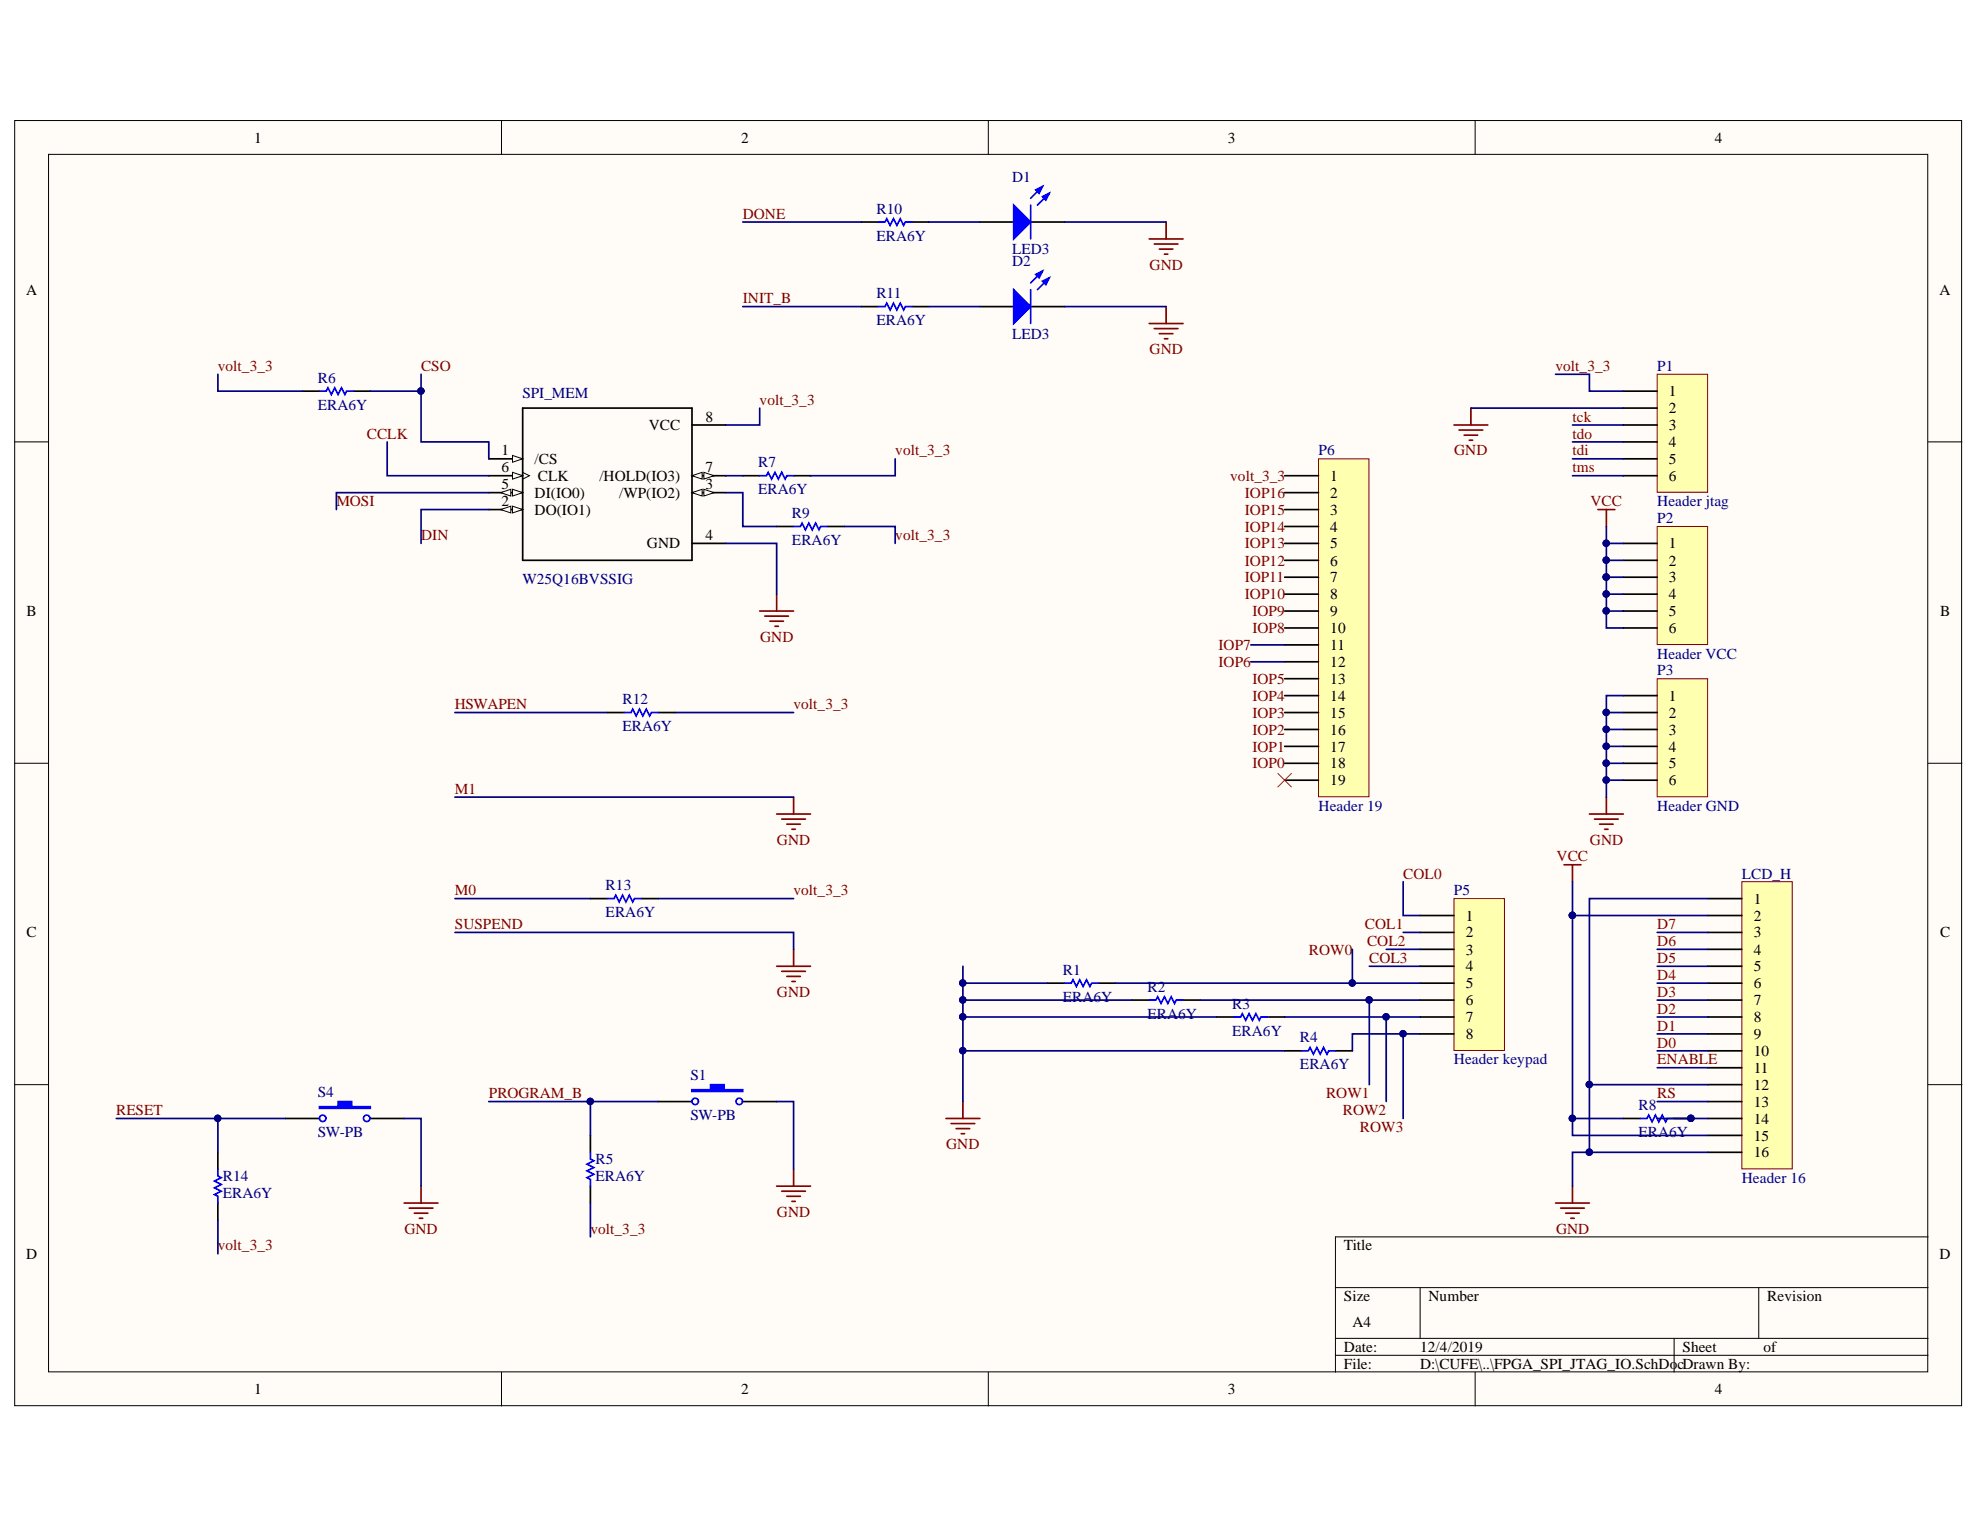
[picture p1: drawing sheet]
<svg xmlns="http://www.w3.org/2000/svg" width="279mm" height="216mm" viewBox="0 0 279 216" stroke-linecap="round" stroke-linejoin="round" font-family="sans-serif">
<defs><g id="words">
<g font-size="2.2">
<text x="35.9" y="20.1">1</text>
<text x="104.6" y="20.1">2</text>
<text x="173.3" y="20.1">3</text>
<text x="242" y="20.1">4</text>
<text x="3.7" y="41.6">A</text>
<text x="273.7" y="41.6">A</text>
<text x="99.5" y="59.5">8</text>
<text x="235.5" y="55.9">1</text>
<text x="235.5" y="58.3">2</text>
<text x="70.8" y="64.3">1</text>
<text x="75.4" y="65.5">/CS</text>
<text x="91.6" y="60.7">VCC</text>
<text x="235.5" y="60.7">3</text>
<text x="235.5" y="63.1">4</text>
<text x="235.5" y="65.5">5</text>
<text x="70.8" y="71.4">2</text>
<text x="70.8" y="69">5</text>
<text x="70.8" y="66.7">6</text>
<text x="75.4" y="70.3">DI(IO0)</text>
<text x="75.9" y="67.9">CLK</text>
<text x="84.6" y="67.9">/HOLD(IO3)</text>
<text x="87.4" y="70.3">/WP(IO2)</text>
<text x="99.5" y="69">3</text>
<text x="99.5" y="66.7">7</text>
<text x="187.7" y="67.9">1</text>
<text x="187.7" y="70.3">2</text>
<text x="235.5" y="67.9">6</text>
<text x="75.4" y="72.6">DO(IO1)</text>
<text x="91.3" y="77.4">GND</text>
<text x="99.5" y="76.2">4</text>
<text x="187.7" y="72.6">3</text>
<text x="187.7" y="75">4</text>
<text x="187.7" y="77.4">5</text>
<text x="235.5" y="77.4">1</text>
<text x="187.7" y="79.8">6</text>
<text x="187.7" y="82.2">7</text>
<text x="235.5" y="79.8">2</text>
<text x="235.5" y="82.2">3</text>
<text x="3.8" y="86.9">B</text>
<text x="187.7" y="84.6">8</text>
<text x="187.7" y="86.9">9</text>
<text x="187.7" y="89.3">10</text>
<text x="235.5" y="84.6">4</text>
<text x="235.5" y="86.9">5</text>
<text x="235.5" y="89.3">6</text>
<text x="273.8" y="86.9">B</text>
<text x="187.7" y="91.7">11</text>
<text x="187.7" y="94.1">12</text>
<text x="187.7" y="96.5">13</text>
<text x="187.7" y="98.9">14</text>
<text x="187.7" y="101.3">15</text>
<text x="235.5" y="98.9">1</text>
<text x="235.5" y="101.3">2</text>
<text x="187.7" y="103.7">16</text>
<text x="187.7" y="106.1">17</text>
<text x="235.5" y="103.7">3</text>
<text x="235.5" y="106.1">4</text>
<text x="187.7" y="108.4">18</text>
<text x="187.7" y="110.8">19</text>
<text x="235.5" y="108.4">5</text>
<text x="235.5" y="110.8">6</text>
<text x="206.9" y="129.9">1</text>
<text x="247.5" y="127.5">1</text>
<text x="247.5" y="129.9">2</text>
<text x="3.8" y="132.3">C</text>
<text x="206.9" y="132.3">2</text>
<text x="206.9" y="134.7">3</text>
<text x="206.9" y="137.1">4</text>
<text x="247.5" y="132.3">3</text>
<text x="247.5" y="134.7">4</text>
<text x="247.5" y="137.1">5</text>
<text x="273.8" y="132.3">C</text>
<text x="206.9" y="139.5">5</text>
<text x="206.9" y="141.9">6</text>
<text x="247.5" y="139.5">6</text>
<text x="247.5" y="141.9">7</text>
<text x="206.9" y="144.2">7</text>
<text x="206.9" y="146.6">8</text>
<text x="247.5" y="144.2">8</text>
<text x="247.5" y="146.6">9</text>
<text x="247.5" y="149">10</text>
<text x="247.5" y="151.4">11</text>
<text x="247.5" y="153.8">12</text>
<text x="247.5" y="156.2">13</text>
<text x="247.5" y="158.5">14</text>
<text x="247.5" y="161">15</text>
<text x="247.5" y="163.3">16</text>
<text x="3.7" y="177.6">D</text>
<text x="189.7" y="176.5">Title</text>
<text x="273.7" y="177.6">D</text>
<text x="189.7" y="183.6">Size</text>
<text x="201.6" y="183.6">Number</text>
<text x="249.4" y="183.6">Revision</text>
<text x="189.7" y="190.8">Date:</text>
<text x="190.8" y="187.2">A4</text>
<text x="200.4" y="190.8">12/4/2019</text>
<text x="237.4" y="190.8">Sheet</text>
<text x="248.8" y="190.8">of</text>
<text x="35.9" y="196.8">1</text>
<text x="104.6" y="196.8">2</text>
<text x="173.3" y="196.8">3</text>
<text x="189.7" y="193.2">File:</text>
<text x="200.4" y="193.2">D:\CUFE\..\FPGA_SPI_JTAG_IO.SchDocDrawn By:</text>
<text x="242" y="196.8">4</text>
</g>
<g font-size="2.2" fill="#000080">
<text x="142.8" y="25.6">D1</text>
<text x="123.7" y="30.1">R10</text>
<text x="123.7" y="33.9">ERA6Y</text>
<text x="142.8" y="35.9">LED3</text>
<text x="142.8" y="37.5">D2</text>
<text x="123.7" y="42.1">R11</text>
<text x="123.7" y="45.9">ERA6Y</text>
<text x="142.8" y="47.8">LED3</text>
<text x="233.9" y="52.4">P1</text>
<text x="44.8" y="54">R6</text>
<text x="44.8" y="57.8">ERA6Y</text>
<text x="73.7" y="56.2">SPI_MEM</text>
<text x="107" y="66">R7</text>
<text x="186.1" y="64.3">P6</text>
<text x="107" y="69.8">ERA6Y</text>
<text x="233.9" y="71.4">Header jtag</text>
<text x="111.8" y="73.1">R9</text>
<text x="111.8" y="76.9">ERA6Y</text>
<text x="233.9" y="73.8">P2</text>
<text x="73.7" y="82.4">W25Q16BVSSIG</text>
<text x="233.9" y="92.9">Header VCC</text>
<text x="233.9" y="95.3">P3</text>
<text x="87.8" y="99.4">R12</text>
<text x="87.8" y="103.2">ERA6Y</text>
<text x="186.1" y="114.4">Header 19</text>
<text x="233.9" y="114.4">Header GND</text>
<text x="85.5" y="125.6">R13</text>
<text x="245.8" y="124">LCD_H</text>
<text x="85.5" y="129.5">ERA6Y</text>
<text x="205.2" y="126.3">P5</text>
<text x="150" y="137.6">R1</text>
<text x="150" y="141.4">ERA6Y</text>
<text x="161.9" y="139.9">R2</text>
<text x="161.9" y="143.8">ERA6Y</text>
<text x="173.9" y="142.3">R3</text>
<text x="173.9" y="146.1">ERA6Y</text>
<text x="183.4" y="147.1">R4</text>
<text x="44.8" y="154.7">S4</text>
<text x="97.4" y="152.3">S1</text>
<text x="183.4" y="150.9">ERA6Y</text>
<text x="205.2" y="150.2">Header keypad</text>
<text x="44.8" y="160.4">SW-PB</text>
<text x="97.4" y="158.1">SW-PB</text>
<text x="231.2" y="156.6">R8</text>
<text x="231.2" y="160.4">ERA6Y</text>
<text x="31.4" y="166.7">R14</text>
<text x="84" y="164.3">R5</text>
<text x="84" y="166.7">ERA6Y</text>
<text x="245.8" y="166.9">Header 16</text>
<text x="31.4" y="169.1">ERA6Y</text>
</g>
<g font-size="2.2" fill="#800000">
<text x="104.8" y="30.9">DONE</text>
<text x="162.2" y="38">GND</text>
<text x="104.8" y="42.8">INIT_B</text>
<text x="30.7" y="52.4">volt_3_3</text>
<text x="59.4" y="52.4">CSO</text>
<text x="162.2" y="49.9">GND</text>
<text x="219.5" y="52.4">volt_3_3</text>
<text x="107.2" y="57.1">volt_3_3</text>
<text x="221.9" y="59.5">tck</text>
<text x="51.8" y="61.9">CCLK</text>
<text x="126.3" y="64.3">volt_3_3</text>
<text x="205.2" y="64.3">GND</text>
<text x="221.9" y="61.9">tdo</text>
<text x="221.9" y="64.3">tdi</text>
<text x="47.5" y="71.4">MOSI</text>
<text x="173.6" y="67.9">volt_3_3</text>
<text x="175.7" y="70.3">IOP16</text>
<text x="221.9" y="66.7">tms</text>
<text x="224.4" y="71.4">VCC</text>
<text x="59.4" y="76.2">DIN</text>
<text x="126.3" y="76.2">volt_3_3</text>
<text x="175.7" y="77.4">IOP13</text>
<text x="175.7" y="75">IOP14</text>
<text x="175.7" y="72.6">IOP15</text>
<text x="175.7" y="82.2">IOP11</text>
<text x="175.7" y="79.8">IOP12</text>
<text x="175.7" y="84.6">IOP10</text>
<text x="176.7" y="89.3">IOP8</text>
<text x="176.7" y="86.9">IOP9</text>
<text x="107.3" y="90.5">GND</text>
<text x="171.9" y="91.7">IOP7</text>
<text x="171.9" y="94.1">IOP6</text>
<text x="64.2" y="100.1">HSWAPEN</text>
<text x="112" y="100.1">volt_3_3</text>
<text x="176.7" y="101.3">IOP3</text>
<text x="176.7" y="98.9">IOP4</text>
<text x="176.7" y="96.5">IOP5</text>
<text x="176.7" y="106.1">IOP1</text>
<text x="176.7" y="103.7">IOP2</text>
<text x="64.2" y="112">M1</text>
<text x="176.7" y="108.4">IOP0</text>
<text x="109.6" y="119.2">GND</text>
<text x="224.4" y="119.2">GND</text>
<text x="198" y="124">COL0</text>
<text x="219.7" y="121.6">VCC</text>
<text x="64.2" y="126.3">M0</text>
<text x="64.2" y="131.1">SUSPEND</text>
<text x="112" y="126.3">volt_3_3</text>
<text x="192.6" y="131.1">COL1</text>
<text x="233.9" y="131.1">D7</text>
<text x="184.7" y="134.7">ROW0</text>
<text x="192.9" y="133.5">COL2</text>
<text x="193.2" y="135.9">COL3</text>
<text x="233.9" y="133.5">D6</text>
<text x="233.9" y="135.9">D5</text>
<text x="109.6" y="140.6">GND</text>
<text x="233.9" y="138.3">D4</text>
<text x="233.9" y="140.6">D3</text>
<text x="233.9" y="143.1">D2</text>
<text x="233.9" y="145.4">D1</text>
<text x="233.9" y="147.8">D0</text>
<text x="69" y="155">PROGRAM_B</text>
<text x="187.1" y="155">ROW1</text>
<text x="233.9" y="150.2">ENABLE</text>
<text x="233.9" y="155">RS</text>
<text x="16.4" y="157.4">RESET</text>
<text x="189.5" y="157.4">ROW2</text>
<text x="191.9" y="159.8">ROW3</text>
<text x="133.5" y="162.1">GND</text>
<text x="109.6" y="171.7">GND</text>
<text x="30.7" y="176.5">volt_3_3</text>
<text x="57.1" y="174.1">GND</text>
<text x="83.3" y="174.1">volt_3_3</text>
<text x="219.6" y="174.1">GND</text>
</g>
</g></defs>
<g fill="#fffcf8" stroke="#000" stroke-width=".14">
<path d="M2.1 17h274.7v181.4h-274.7z"/>
<path d="M6.8 21.8h265.2v171.8h-265.2z"/>
</g>
<g fill="none" stroke="#000" stroke-width=".14">
<path d="M70.8 17v4.8M139.5 17v4.8M208.2 17v4.8M2.1 62.4h4.7M272.1 62.4h4.8M2.1 107.7h4.7M272.1 107.7h4.8M2.1 153.1h4.7M272.1 153.1h4.8M272.1 174.5h-83.7v19.1M70.8 193.6v4.8M139.5 193.6v4.8"/>
<path d="M188.4 181.7h83.7M188.4 188.9h83.7M188.4 191.2h83.7M200.4 181.7v7.2M208.2 193.6v4.8M236.2 188.9v4.7M248.2 181.7v7.2"/>
</g>
<path d="M233.8 52.8h7.2v16.7h-7.2z" fill="#ffffb0" stroke="#800000" stroke-width=".14"/>
<path d="M73.8 57.6h23.8v21.5h-23.8zM229.1 55.2h4.7M229.1 57.6h4.7M229.1 60h4.7M97.6 76.7h4.8M97.6 69.5h4.8M229.1 62.4h4.7M229.1 64.7h4.7M229.1 67.1h4.7" fill="none" stroke="#000" stroke-width=".24"/>
<path d="M97.6 69.5l1.5-.5v1z" fill="#fffcf8"/>
<path d="M97.6 69.5l1.5-.5v1z" fill="none" stroke="#000" stroke-width=".14"/>
<path d="M99.3 69l1.5 .5-1.5 .5z" fill="#fffcf8"/>
<path d="M99.3 69l1.5 .5-1.5 .5z" fill="none" stroke="#000" stroke-width=".14"/>
<path d="M97.6 67.1h4.8" fill="none" stroke="#000" stroke-width=".24"/>
<path d="M97.6 67.1l1.5-.4v.9z" fill="#fffcf8"/>
<path d="M97.6 67.1l1.5-.4v.9z" fill="none" stroke="#000" stroke-width=".14"/>
<path d="M99.3 66.7l1.5 .4-1.5 .5z" fill="#fffcf8"/>
<path d="M99.3 66.7l1.5 .4-1.5 .5z" fill="none" stroke="#000" stroke-width=".14"/>
<path d="M97.6 60h4.8M69 71.9h4.8" fill="none" stroke="#000" stroke-width=".24"/>
<path d="M72.3 71.4l1.5 .5-1.5 .5z" fill="#fffcf8"/>
<path d="M72.3 71.4l1.5 .5-1.5 .5z" fill="none" stroke="#000" stroke-width=".14"/>
<path d="M70.6 71.9l1.5-.5v1z" fill="#fffcf8"/>
<path d="M70.6 71.9l1.5-.5v1z" fill="none" stroke="#000" stroke-width=".14"/>
<path d="M69 69.5h4.8" fill="none" stroke="#000" stroke-width=".24"/>
<path d="M72.3 69l1.5 .5-1.5 .5z" fill="#fffcf8"/>
<path d="M72.3 69l1.5 .5-1.5 .5z" fill="none" stroke="#000" stroke-width=".14"/>
<path d="M70.6 69.5l1.5-.5v1z" fill="#fffcf8"/>
<path d="M70.6 69.5l1.5-.5v1zM73.8 66.7l.9 .4-.9 .5" fill="none" stroke="#000" stroke-width=".14"/>
<path d="M69 67.1h4.8" fill="none" stroke="#000" stroke-width=".24"/>
<path d="M72.3 66.7l1.5 .4-1.5 .5z" fill="#fffcf8"/>
<path d="M72.3 66.7l1.5 .4-1.5 .5z" fill="none" stroke="#000" stroke-width=".14"/>
<path d="M69 64.7h4.8" fill="none" stroke="#000" stroke-width=".24"/>
<path d="M72.3 64.3l1.5 .4-1.5 .5z" fill="#fffcf8"/>
<path d="M72.3 64.3l1.5 .4-1.5 .5z" fill="none" stroke="#000" stroke-width=".14"/>
<g fill="none" stroke="#800000" stroke-width=".24">
<path d="M107.2 86.2h4.8M107.9 86.9h3.4M108.6 87.7h2M109.4 88.4h.4M109.6 83.8v2.4M109.6 114.9h4.8M110.3 115.6h3.4M111 116.3h1.9M111.7 117h.5M112 112.5v2.4M109.6 136.3h4.8M110.3 137.1h3.4"/>
<path d="M111 137.8h1.9M111.7 138.5h.5M112 134v2.3"/>
</g>
<path d="M233.8 74.3h7.2v16.7h-7.2z" fill="#ffffb0" stroke="#800000" stroke-width=".14"/>
<path d="M229.1 76.7h4.7M229.1 79.1h4.7M229.1 81.5h4.7M229.1 83.8h4.7M229.1 86.2h4.7M229.1 88.6h4.7" fill="none" stroke="#000" stroke-width=".24"/>
<path d="M233.8 95.8h7.2v16.6h-7.2z" fill="#ffffb0" stroke="#800000" stroke-width=".14"/>
<path d="M138.3 31.3h4.7M145.4 31.3h4.8M229.1 98.2h4.7M229.1 100.5h4.7M229.1 102.9h4.7M229.1 105.3h4.7M229.1 107.7h4.7M229.1 110.1h4.7" fill="none" stroke="#000" stroke-width=".24"/>
<path d="M225.5 71.9h2.4M226.7 71.9v2.4M224.3 114.9h4.8M225 115.6h3.3M225.7 116.3h1.9M226.4 117h.5M226.7 112.5v2.4" fill="none" stroke="#800000" stroke-width=".24"/>
<path d="M143 28.9l2.4 2.4-2.4 2.4z" fill="#00f"/>
<path d="M143 28.9l2.4 2.4-2.4 2.4zM147.1 26.3l-1.7 1.7M148.1 27.3l-1.7 1.6" fill="none" stroke="#00f" stroke-width=".24"/>
<path d="M147.1 27.7l1-.4-.5 .9z" fill="#00f"/>
<path d="M147.1 27.7l1-.4-.5 .9z" fill="none" stroke="#00f" stroke-width=".24"/>
<path d="M146.2 26.8l.9-.5-.5 1z" fill="#00f"/>
<path d="M145.4 28.9v4.8M146.2 26.8l.9-.5-.5 1z" fill="none" stroke="#00f" stroke-width=".24"/>
<path d="M138.3 43.3h4.7M145.4 43.3h4.8" fill="none" stroke="#000" stroke-width=".24"/>
<path d="M143 40.9l2.4 2.4-2.4 2.4z" fill="#00f"/>
<path d="M147.1 38.3l-1.7 1.6M148.1 39.2l-1.7 1.7M143 40.9l2.4 2.4-2.4 2.4z" fill="none" stroke="#00f" stroke-width=".24"/>
<path d="M147.1 39.7l1-.5-.5 1z" fill="#00f"/>
<path d="M147.1 39.7l1-.5-.5 1z" fill="none" stroke="#00f" stroke-width=".24"/>
<path d="M146.2 38.7l.9-.4-.5 .9z" fill="#00f"/>
<path d="M146.2 38.7l.9-.4-.5 .9zM145.4 40.9v4.8" fill="none" stroke="#00f" stroke-width=".24"/>
<path d="M162.2 33.7h4.7M162.9 34.4h3.3M163.6 35.1h1.9M164.3 35.9h.5M164.6 31.3v2.4" fill="none" stroke="#800000" stroke-width=".24"/>
<path d="M205.2 126.8h7.1v21.4h-7.1z" fill="#ffffb0" stroke="#800000" stroke-width=".14"/>
<g fill="none" stroke="#000" stroke-width=".24">
<path d="M147.8 138.7h2.4M155 138.7h2.4M200.4 129.2h4.8M200.4 131.6h4.8M200.4 134h4.8M200.4 136.3h4.8M200.4 138.7h4.8M92.9 155.4h4.7M104.8 155.4h4.8M159.8 141.1h2.4M166.9 141.1h2.4M171.7 143.5h2.4"/>
<path d="M178.9 143.5h2.4M181.3 148.3h2.4M188.4 148.3h2.4M200.4 141.1h4.8M200.4 143.5h4.8M200.4 145.9h4.8M83.3 160.2v2.4M83.3 167.4v2.4"/>
</g>
<path d="M150.2 138.7h1l.2-.4 .5 .9 .5-.9 .4 .9 .5-.9 .5 .9 .2-.5h1M162.2 141.1h.9l.3-.5 .4 1 .5-1 .5 1 .5-1 .4 1 .3-.5h.9M174.1 143.5h1l.2-.5 .5 1 .5-1 .4 1 .5-1 .5 1 .2-.5h1M183.7 148.3h.9l.3-.5 .4 1 .5-1 .5 1 .5-1 .5 1 .2-.5h.9M83.3 162.6v1l.5 .2-1 .5 1 .5-1 .4 1 .5-1 .5 .5 .2v1" fill="none" stroke="#00f" stroke-width=".24"/>
<path d="M205.2 60h4.7M207.6 57.6v2.4M205.9 60.7h3.3M206.6 61.4h1.9M207.3 62.1h.5M109.6 167.4h4.8M110.3 168.1h3.4M111 168.8h1.9M111.7 169.5h.5M112 165v2.4" fill="none" stroke="#800000" stroke-width=".24"/>
<path d="M97.6 153.8h2.7v-.7h1.9v.7h2.6v.2h-7.2z" fill-rule="evenodd" fill="#00f"/>
<g fill="none" stroke="#00f" stroke-width=".24">
<path d="M97.6 153.8h2.7v-.7h1.9v.7h2.6v.2h-7.2z"/>
<circle cx="98.1" cy="155.4" r=".45"/>
<circle cx="104.3" cy="155.4" r=".45"/>
</g>
<path d="M162.2 45.7h4.7M162.9 46.4h3.3M163.6 47.1h1.9M164.3 47.8h.5M164.6 43.3v2.4" fill="none" stroke="#800000" stroke-width=".24"/>
<path d="M186.1 64.7h7.1v47.7h-7.1z" fill="#ffffb0" stroke="#800000" stroke-width=".14"/>
<g fill="none" stroke="#000" stroke-width=".24">
<path d="M42.7 55.2h2.4M49.9 55.2h2.3M181.3 67.1h4.8M181.3 69.5h4.8M181.3 71.9h4.8M181.3 74.3h4.8M181.3 76.7h4.8M181.3 79.1h4.8M181.3 81.5h4.8M181.3 83.8h4.8M181.3 86.2h4.8M181.3 88.6h4.8"/>
<path d="M181.3 91h4.8M181.3 93.4h4.8M181.3 95.8h4.8M181.3 98.2h4.8M181.3 100.5h4.8M181.3 102.9h4.8M181.3 105.3h4.8M181.3 107.7h4.8M181.3 110.1h4.8"/>
</g>
<path d="M45.1 55.2h.9l.3-.5 .5 1 .4-1 .5 1 .5-1 .5 1 .2-.5h1" fill="none" stroke="#00f" stroke-width=".24"/>
<path d="M220.7 122h2.4M221.9 122v2.4" fill="none" stroke="#800000" stroke-width=".24"/>
<path d="M245.8 124.4h7.1v40.5h-7.1z" fill="#ffffb0" stroke="#800000" stroke-width=".14"/>
<g fill="none" stroke="#000" stroke-width=".24">
<path d="M121.5 31.3h2.4M128.7 31.3h2.4M121.5 43.3h2.4M128.7 43.3h2.4M241 126.8h4.8M241 129.2h4.8M241 131.6h4.8M241 134h4.8M241 136.3h4.8M241 138.7h4.8M40.3 157.8h4.8M52.2 157.8h4.8"/>
<path d="M229.1 157.8h2.4M236.2 157.8h2.4M241 141.1h4.8M241 143.5h4.8M241 145.9h4.8M241 148.3h4.8M241 150.7h4.8M241 153.1h4.8M241 155.4h4.8M241 157.8h4.8M30.7 162.6v2.4M30.7 169.8v2.4"/>
<path d="M241 160.2h4.8M241 162.6h4.8"/>
</g>
<g fill="none" stroke="#800000" stroke-width=".24">
<path d="M133.5 157.8h4.8M134.2 158.5h3.4M134.9 159.3h1.9M135.6 160h.5M135.9 155.4v2.4M57 169.8h4.8M57.7 170.5h3.4M58.5 171.2h1.9M59.2 171.9h.5M59.4 167.4v2.4M219.5 169.8h4.8M220.2 170.5h3.4"/>
<path d="M220.9 171.2h2M221.7 171.9h.4M221.9 167.4v2.4"/>
</g>
<path d="M123.9 31.3h1l.2-.4 .5 .9 .5-.9 .5 .9 .4-.9 .5 .9 .3-.5h.9M123.9 43.3h1l.2-.5 .5 .9 .5-.9 .5 .9 .4-.9 .5 .9 .3-.4h.9M231.5 157.8h.9l.2-.4 .5 .9 .5-.9 .5 .9 .5-.9 .4 .9 .3-.5h.9M30.7 165v.9l.5 .3-.9 .5 .9 .4-.9 .5 .9 .5-.9 .5 .4 .2v1" fill="none" stroke="#00f" stroke-width=".24"/>
<g fill="#000080" stroke="#000080" stroke-width=".14">
<circle cx="238.6" cy="157.8" r=".45"/>
<circle cx="59.4" cy="55.2" r=".45"/>
<circle cx="226.7" cy="110.1" r=".45"/>
<circle cx="226.7" cy="107.7" r=".45"/>
<circle cx="226.7" cy="105.3" r=".45"/>
<circle cx="226.7" cy="102.9" r=".45"/>
<circle cx="226.7" cy="100.5" r=".45"/>
<circle cx="226.7" cy="76.7" r=".45"/>
<circle cx="226.7" cy="79" r=".45"/>
<circle cx="226.7" cy="81.4" r=".45"/>
<circle cx="226.7" cy="83.8" r=".45"/>
<circle cx="226.7" cy="86.2" r=".45"/>
<circle cx="198" cy="145.9" r=".45"/>
<circle cx="195.6" cy="143.5" r=".45"/>
<circle cx="135.9" cy="148.3" r=".45"/>
<circle cx="135.9" cy="143.5" r=".45"/>
<circle cx="135.9" cy="141.1" r=".45"/>
<circle cx="135.9" cy="138.7" r=".45"/>
<circle cx="193.2" cy="141.1" r=".45"/>
<circle cx="190.8" cy="138.7" r=".45"/>
<circle cx="83.3" cy="155.4" r=".45"/>
<circle cx="224.3" cy="162.6" r=".45"/>
<circle cx="224.3" cy="153" r=".45"/>
<circle cx="221.9" cy="129.2" r=".45"/>
<circle cx="221.9" cy="157.8" r=".45"/>
</g>
<path d="M180.3 109.1l1.9 1.9M182.2 109.1l-1.9 1.9" fill="none" stroke="#f00" stroke-width=".14"/>
<g fill="none" stroke="#000080" stroke-width=".24">
<path d="M104.8 31.3h16.7M131.1 31.3h7.2M150.2 31.3h14.4M30.7 52.8v2.4h12M52.2 55.2h7.2M59.4 52.8v9.6h9.6v2.3M104.8 43.3h16.7M107.2 57.6v2.4h-4.8M131.1 43.3h7.2M150.2 43.3h14.4M207.6 57.6h21.5M219.5 52.8h4.8v2.4h4.8"/>
<path d="M221.9 60h7.2M54.6 62.4v4.7h14.4M69 69.5h-21.5v2.4M69 71.9h-9.6v4.8M102.4 76.7h7.2v7.1M221.9 62.4h7.2M221.9 64.7h7.2M221.9 67.1h7.2M226.7 74.3v7.2M226.7 76.7h2.4M226.7 79.1h2.4M176.5 91h4.8"/>
<path d="M176.5 93.4h4.8M226.7 81.5v2.3h2.4M226.7 86.2v2.4h2.4M226.7 83.8v2.4h2.4M226.7 81.5h2.4M229.1 98.2h-2.4v2.3h2.4M64.2 112.5h47.8M226.7 100.5v12M226.7 102.9h2.4M226.7 105.3h2.4M226.7 107.7h2.4M226.7 110.1h2.4"/>
<path d="M64.2 131.6h47.8v2.4M135.9 136.3v12h45.4M135.9 138.7h11.9M157.4 138.7h43M190.8 134v4.7M193.2 136.3h7.2M195.6 134h4.8M198 124.4v4.8h2.4M198 131.6h2.4M221.9 129.2h19.1M221.9 124.4v33.4M233.8 138.7h7.2"/>
<path d="M233.8 131.6h7.2M233.8 134h7.2M233.8 136.3h7.2M241 126.8h-16.7v35.8M69 155.4h23.9M83.3 155.4v4.8M109.6 155.4h2.4v9.6M135.9 143.5h35.8M135.9 141.1h23.9M135.9 148.3v7.1M169.3 141.1h31.1M181.3 143.5h19.1"/>
<path d="M193.2 141.1v12M195.6 143.5v11.9M198 145.9v11.9M200.4 145.9h-9.6v2.4M224.3 153.1h16.7M229.1 157.8h-7.2v2.4h19.1M233.8 157.8h7.2M233.8 143.5h7.2M233.8 141.1h7.2M233.8 145.9h7.2M233.8 148.3h7.2M233.8 150.7h7.2"/>
<path d="M233.8 155.4h7.2M83.3 169.8v4.7M241 162.6h-19.1v4.8"/>
</g>
<path d="M45.1 156.2h2.6v-.8h1.9v.8h2.6v.2h-7.1z" fill-rule="evenodd" fill="#00f"/>
<g fill="none" stroke="#00f" stroke-width=".24">
<path d="M107.2 67.1h1l.2-.4 .5 .9 .5-.9 .4 .9 .5-.9 .5 .9 .2-.5h1M112 74.3h.9l.3-.5 .5 1 .4-1 .5 1 .5-1 .5 1 .2-.5h1M88.1 100.5h.9l.3-.4 .5 .9 .4-.9 .5 .9 .5-.9 .5 .9 .2-.5h1M85.7 126.8h1l.2-.5 .5 1 .5-1 .4 1 .5-1 .5 1 .2-.5h1M45.1 156.2h2.6v-.8h1.9v.8h2.6v.2h-7.1z"/>
<circle cx="45.5" cy="157.8" r=".45"/>
<circle cx="51.7" cy="157.8" r=".45"/>
</g>
<path d="M102.4 69.5h2.4v4.8h4.8M102.4 67.1h2.4M119.2 74.3h7.1v2.4M126.3 64.7v2.4h-11.9M64.2 100.5h21.5M95.3 100.5h16.7M64.2 126.8h19.1M92.9 126.8h19.1M16.4 157.8h23.9M30.7 157.8v4.8M57 157.8h2.4v9.6M30.7 172.2v4.7" fill="none" stroke="#000080" stroke-width=".24"/>
<circle cx="30.7" cy="157.8" r=".45" fill="#000080" stroke="#000080" stroke-width=".14"/>
<path d="M104.8 67.1h2.4M109.6 74.3h2.4M112 67.1h2.4M116.8 74.3h2.4M85.7 100.5h2.4M92.9 100.5h2.4M83.3 126.8h2.4M90.5 126.8h2.4" fill="none" stroke="#000" stroke-width=".24"/>
<use href="#words"/>
</svg>
